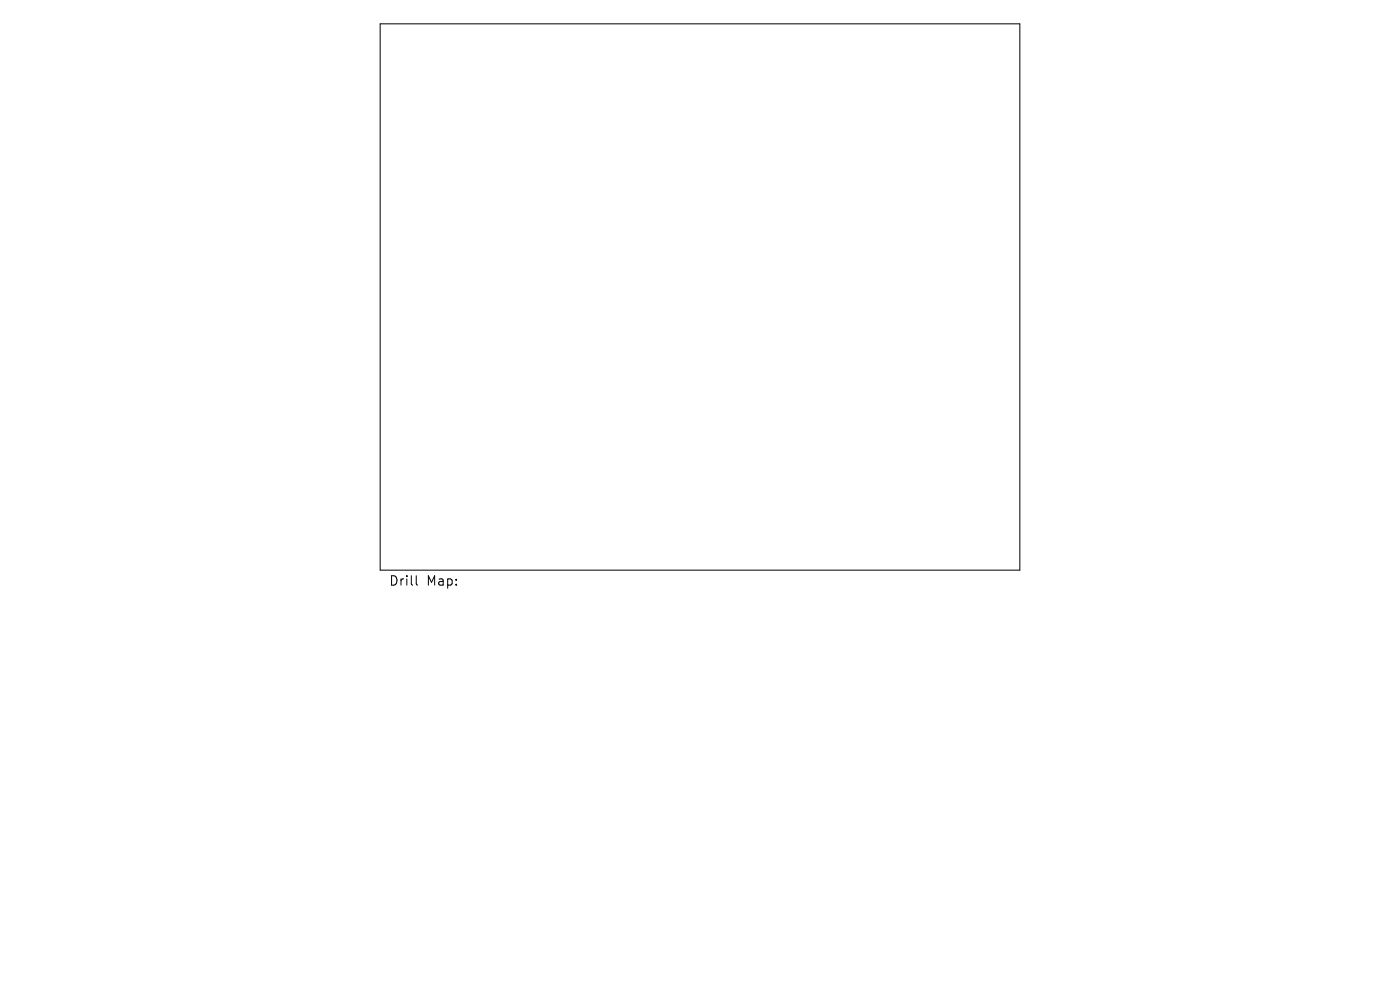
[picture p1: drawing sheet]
<svg xmlns="http://www.w3.org/2000/svg" width="297mm" height="210mm" viewBox="0 0 297 210" stroke-linecap="round" stroke-linejoin="round" font-family="sans-serif">
<defs><g id="words">
<g font-size="2.8">
<text x="82.6" y="124.5">Drill</text>
<text x="90.5" y="124.5">Map:</text>
</g>
</g></defs>
<path d="M80.6 5.1h135.8v115.8h-135.8zM88.3 122.1v1.7l.3 .3" fill="none" stroke="#000" stroke-width=".21"/>
<use href="#words"/>
</svg>
